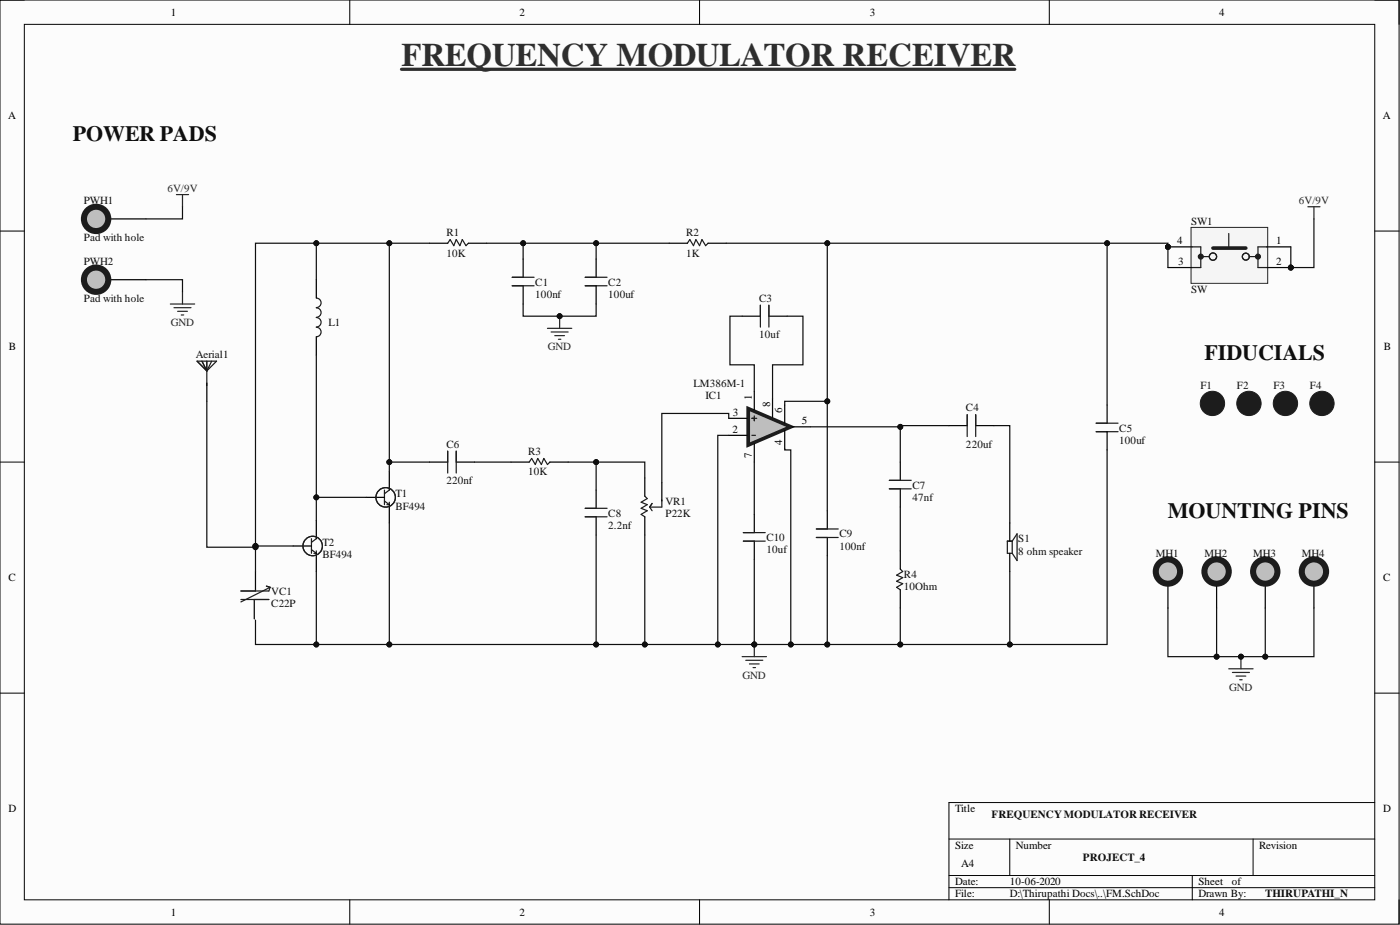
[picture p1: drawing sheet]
<svg xmlns="http://www.w3.org/2000/svg" width="292mm" height="193mm" viewBox="0 0 292 193" stroke-linecap="round" stroke-linejoin="round" font-family="sans-serif">
<defs><g id="words">
<text font-size="6.8" fill="#2e2e2e" x="83.8" y="13.7">FREQUENCY MODULATOR RECEIVER</text>
<g font-size="4.6" fill="#0e0e0e">
<text x="15.2" y="29.4">POWER PADS</text>
<text x="251.3" y="75.1">FIDUCIALS</text>
<text x="243.7" y="108.1">MOUNTING PINS</text>
</g>
<g font-size="2.3">
<text x="35.6" y="3.3">1</text>
<text x="108.4" y="3.3">2</text>
<text x="181.5" y="3.3">3</text>
<text x="254.3" y="3.3">4</text>
<text x="1.7" y="24.9">A</text>
<text x="288.5" y="24.9">A</text>
<text x="245.6" y="51">4</text>
<text x="266.3" y="51">1</text>
<text x="245.8" y="55.3">3</text>
<text x="266.3" y="55.3">2</text>
<text x="1.9" y="73.1">B</text>
<text x="288.7" y="73.1">B</text>
<text x="156.9" y="83.5" transform="rotate(-90 156.9 83.5)">1</text>
<text x="152.9" y="86.8">3</text>
<text x="160.7" y="85" transform="rotate(-90 160.7 85)">8</text>
<text x="163.2" y="86.3" transform="rotate(-90 163.2 86.3)">6</text>
<text x="167.3" y="88.5">5</text>
<text x="152.8" y="90.3">2</text>
<text x="156.9" y="95.6" transform="rotate(-90 156.9 95.6)">7</text>
<text x="163.2" y="92.9" transform="rotate(-90 163.2 92.9)">4</text>
<text x="1.8" y="121.3">C</text>
<text x="288.6" y="121.3">C</text>
<text x="1.8" y="169.5">D</text>
<text x="199.3" y="169.5">Title</text>
<text x="288.6" y="169.5">D</text>
<text x="199.3" y="177.1">Size</text>
<text x="212" y="177.1">Number</text>
<text x="262.7" y="177.1">Revision</text>
<text x="199.3" y="184.7">Date:</text>
<text x="200.5" y="180.9">A4</text>
<text x="210.7" y="184.7">10-06-2020</text>
<text x="250" y="184.7">Sheet</text>
<text x="257" y="184.7">of</text>
<text x="35.6" y="191">1</text>
<text x="108.4" y="191">2</text>
<text x="181.5" y="191">3</text>
<text x="199.3" y="187.2">File:</text>
<text x="210.7" y="187.2">D:\Thirupathi Docs\..\FM.SchDoc</text>
<text x="250" y="187.2">Drawn By:</text>
<text x="254.3" y="191">4</text>
</g>
<g font-size="2.3" fill="#262626">
<text x="34.9" y="40.1">6V/9V</text>
<text x="271" y="42.6">6V/9V</text>
<text x="35.6" y="68">GND</text>
<text x="114.3" y="73.1">GND</text>
<text x="154.9" y="141.6">GND</text>
<text x="256.5" y="144.1">GND</text>
</g>
<g font-size="2.3" fill="#0e0e0e">
<text x="17.5" y="42.6">PWH1</text>
<text x="248.5" y="46.9">SW1</text>
<text x="17.5" y="50.2">Pad with hole</text>
<text x="93.2" y="49.2">R1</text>
<text x="93.2" y="53.5">10K</text>
<text x="143.2" y="49.2">R2</text>
<text x="143.2" y="53.5">1K</text>
<text x="17.5" y="55.3">PWH2</text>
<text x="111.7" y="59.6">C1</text>
<text x="126.9" y="59.6">C2</text>
<text x="17.5" y="62.9">Pad with hole</text>
<text x="111.7" y="62.2">100nf</text>
<text x="126.9" y="62.2">100uf</text>
<text x="158.4" y="62.9">C3</text>
<text x="248.5" y="61.1">SW</text>
<text x="68.5" y="68">L1</text>
<text x="158.4" y="70.5">10uf</text>
<text x="40.9" y="74.6">Aerial1</text>
<text x="144.7" y="80.7">LM386M-1</text>
<text x="147.2" y="83.2">IC1</text>
<text x="250.4" y="81.1">F1</text>
<text x="258.1" y="81.1">F2</text>
<text x="265.7" y="81.1">F3</text>
<text x="273.3" y="81.1">F4</text>
<text x="201.5" y="85.7">C4</text>
<text x="93.2" y="93.4">C6</text>
<text x="110.2" y="94.9">R3</text>
<text x="201.5" y="93.4">220uf</text>
<text x="233.5" y="90.1">C5</text>
<text x="233.5" y="92.6">100uf</text>
<text x="93.2" y="101">220nf</text>
<text x="110.2" y="99.2">10K</text>
<text x="190.4" y="102">C7</text>
<text x="82.5" y="103.8">T1</text>
<text x="82.5" y="106.3">BF494</text>
<text x="126.9" y="107.8">C8</text>
<text x="138.8" y="105.3">VR1</text>
<text x="138.8" y="107.8">P22K</text>
<text x="190.4" y="104.5">47nf</text>
<text x="67.3" y="113.9">T2</text>
<text x="126.9" y="110.4">2.2nf</text>
<text x="159.9" y="112.9">C10</text>
<text x="175.1" y="112.1">C9</text>
<text x="212.5" y="113.1">S1</text>
<text x="67.3" y="116.4">BF494</text>
<text x="159.9" y="115.4">10uf</text>
<text x="175.1" y="114.7">100nf</text>
<text x="212.5" y="115.7">8 ohm speaker</text>
<text x="241.1" y="116.2">MH1</text>
<text x="251.3" y="116.2">MH2</text>
<text x="261.4" y="116.2">MH3</text>
<text x="271.6" y="116.2">MH4</text>
<text x="56.6" y="124">VC1</text>
<text x="188.6" y="120.5">R4</text>
<text x="188.6" y="123">10Ohm</text>
<text x="56.6" y="126.6">C22P</text>
<text x="206.9" y="170.7">FREQUENCYMODULATOR RECEIVER</text>
<text x="225.9" y="179.6">PROJECT_4</text>
<text x="264" y="187.2">THIRUPATHI_N</text>
</g>
</g></defs>
<path d="M0 0h291.9v192.8h-291.9z" fill-rule="evenodd" fill="#fcfcfc"/>
<path d="M0 0h291.9v192.8h-291.9z" fill="none" stroke="#000" stroke-width=".21"/>
<path d="M5.1 5.1h281.7v182.6h-281.7z" fill-rule="evenodd" fill="#fcfcfc"/>
<g fill="none" stroke="#000" stroke-width=".21">
<path d="M0 0h5.1M5.1 5.1h281.7v182.6h-281.7zM73 0v5.1M146 0v5.1M218.9 0v5.1M286.8 0h5.1v5.1M0 48.2h5.1M286.8 48.2h5.1M0 96.4h5.1M286.8 96.4h5.1M0 144.6h5.1M286.8 144.6h5.1"/>
<path d="M198 175h88.8M210.7 175v7.6M261.4 175v7.6M286.8 167.4h-88.8v20.3M73 187.7v5.1M146 187.7v5.1M198 182.6h88.8M198 185.2h88.8M218.9 187.7v5.1M248.8 182.6v5.1M291.9 187.7v5.1"/>
</g>
<path d="M156.1 85.2l8.9 3.8-8.9 3.8z" fill="#c0c0c0"/>
<path d="M156.1 85.2l8.9 3.8-8.9 3.8z" fill="none" stroke="#1c1c1c" stroke-width=".76"/>
<g fill="none" stroke="#000" stroke-width=".25">
<path d="M154.8 66h3.8M160.4 66h3.8M81.2 98.4v3.8M89.6 96.4h3.8M95.2 96.4h3.8M106.6 96.4h3.8M114.7 96.4h3.8M134.5 99.7v3.8M152 90.8h3.9M152 87.3h3.9M157.4 81.7v3.8M157.4 92.6v3.8"/>
<path d="M161.2 83.2v3.8M163.7 84.5v3.8M163.7 89.8v3.8M165.2 89h3.9M187.8 96.4v3.8M198 88.8h3.8M203.6 88.8h3.8M231 84.5v3.8M231 90.1v3.8M61.2 113.9h3.8M66 108.6v3.8M66 115.4v3.8"/>
<path d="M76.4 103.8h3.8M81.2 105.3v3.8M124.4 102.2v3.8M124.4 107.8v3.8M134.5 107.8v3.8M138.1 100.7v3.8M157.4 107.3v3.8M157.4 112.9v3.8M172.6 106.5v3.9M172.6 112.1v3.8M187.8 102v3.8M187.8 114.9v3.8"/>
<path d="M210.7 109.1v3.8M210.7 115.4v3.8M187.8 123v3.8"/>
</g>
<g fill="none" stroke="#1c1c1c" stroke-width=".25">
<path d="M158.6 63.7v4.5M160.4 63.7v4.5M93.4 94.1v4.6M95.2 94.1v4.6M110.4 96.4l.5-.8 .8 1.3 .5-1.3 .8 1.3 .5-1.3 .7 1.3 .5-.5M156.9 87.3h1M156.9 90.8h.7M157.4 86.8v1M201.8 86.5v4.6M203.6 86.5v4.6M228.7 88.3h4.6M228.7 90.1h4.6"/>
<path d="M65 112.4v3M65 114.7l1 .7M65.5 115.4h.5M66 112.4l-1 .7M66 114.9v.5M80.2 102.2v3.1M80.2 104.5l1 .8M80.7 105.3h.5M81.2 102.2l-1 .8M81.2 104.8v.5M122.1 106h4.6M122.1 107.8h4.6"/>
<path d="M134.5 103.5l.5 .5-1.2 .8 1.2 .5-1.2 .7 1.2 .5-1.2 .8 .7 .5M135.5 105.8l.6 .7M136.1 105l-.6 .8M138.1 104.3v1.5h-2.6M155.1 111.1h4.6M155.1 112.9h4.6M170.3 110.4h4.6M170.3 112.1h4.6M185.6 100.2h4.5M185.6 102h4.5M187.8 118.7l.5 .5-1.2 .8 1.2 .5-1.2 .8 1.2 .5-1.2 .7 .7 .5M211.2 112.9h-1v2.5h1"/>
<path d="M211.2 112.9v2.5M211.2 112.9l1-1.5v5.5l-1-1.5"/>
<circle cx="65.2" cy="113.9" r="2.03"/>
<circle cx="80.5" cy="103.8" r="2.03"/>
</g>
<circle cx="269.3" cy="55.8" r=".51" fill="#0e0e0e"/>
<circle cx="269.3" cy="55.8" r=".51" fill="none" stroke="#0e0e0e" stroke-width=".21"/>
<circle cx="243.7" cy="51.5" r=".51" fill="#0e0e0e"/>
<circle cx="243.7" cy="51.5" r=".51" fill="none" stroke="#0e0e0e" stroke-width=".21"/>
<path d="M248.5 47.4h16v11.7h-16z" fill-rule="evenodd" fill="#f5f5f5"/>
<path d="M248.5 47.4h16v11.7h-16z" fill="none" stroke="#262626" stroke-width=".21"/>
<path d="M264.2 51.5h5.1M264.2 55.8h5.1" fill="none" stroke="#000" stroke-width=".25"/>
<circle cx="269.3" cy="55.8" r=".51" fill="#0e0e0e"/>
<circle cx="269.3" cy="55.8" r=".51" fill="none" stroke="#0e0e0e" stroke-width=".21"/>
<path d="M243.7 55.8h5.1M243.7 51.5h5.1" fill="none" stroke="#000" stroke-width=".25"/>
<circle cx="243.7" cy="51.5" r=".51" fill="#0e0e0e"/>
<circle cx="243.7" cy="51.5" r=".51" fill="none" stroke="#0e0e0e" stroke-width=".21"/>
<path d="M248.8 51.5h1.7v4.3h-1.7M260.7 53.5h1.8M264.2 51.5h-1.7v4.3h1.7" fill="none" stroke="#1c1c1c" stroke-width=".25"/>
<circle cx="262.5" cy="53.5" r=".51" fill="#1c1c1c"/>
<g fill="none" stroke="#1c1c1c" stroke-width=".25">
<path d="M250.5 53.5h1.8"/>
<circle cx="262.5" cy="53.5" r=".51"/>
</g>
<circle cx="250.5" cy="53.5" r=".51" fill="#1c1c1c"/>
<g fill="none" stroke="#1c1c1c" stroke-width=".25">
<path d="M93.4 50.7l.5-.7 .8 1.2 .5-1.2 .7 1.2 .6-1.2 .7 1.2 .5-.5M106.9 57.8h4.5M106.9 59.6h4.5M122.1 57.8h4.6M122.1 59.6h4.6M143.4 50.7l.5-.7 .8 1.2 .5-1.2 .8 1.2 .5-1.2 .7 1.2 .5-.5M256.4 48.7v3.1M41.1 75.3h4.1l-2 2.1zM42.1 75.3l1.1 2.1M43.2 75.3v5.1M44.2 75.3l-1 2.1M66 62.2a.99 .99 0 0 1 1 1 .99 .99 0 0 1-1 1"/>
<path d="M66 64.2a.99 .99 0 0 1 1 1 .99 .99 0 0 1-1 1M66 66.2a.99 .99 0 0 1 1 1 .99 .99 0 0 1-1 1M66 68.3a.99 .99 0 0 1 1 1 .99 .99 0 0 1-1 1M50.3 125.1h5.8M53.1 125.1v.2M53.3 123v.3M55.6 122.3l.8 .2M56.4 122.5l-.3 .8h-5.8M56.4 122.5l-6.1 3.1"/>
<circle cx="250.5" cy="53.5" r=".51"/>
<circle cx="253.1" cy="53.5" r=".76"/>
<circle cx="259.9" cy="53.5" r=".72"/>
</g>
<path d="M253.1 51.8h6.8" fill="none" stroke="#1c1c1c" stroke-width=".76"/>
<g fill="none" stroke="#000" stroke-width=".25">
<path d="M66 58.4v3.8M89.6 50.7h3.8M97.7 50.7h3.8M109.1 54v3.8M109.1 59.6v3.8M124.4 54v3.8M124.4 59.6v3.8M139.6 50.7h3.8M147.7 50.7h3.8M43.2 79.9v3.8M66 70.3v3.8M53.3 119.2v3.8"/>
<path d="M53.1 125.3v3.8"/>
</g>
<path d="M114.2 68.5h5.1M115 69.3h3.5M115.7 70h2.1M116.5 70.8h.5M116.8 66v2.5" fill="none" stroke="#262626" stroke-width=".25"/>
<circle cx="116.8" cy="66" r=".51" fill="#0e0e0e"/>
<circle cx="116.8" cy="66" r=".51" fill="none" stroke="#0e0e0e" stroke-width=".21"/>
<path d="M272.9 43.1h2.5M274.1 43.1v2.6M154.8 137h5.1M155.6 137.7h3.6M156.4 138.5h2M157.1 139.3h.5M157.4 134.5v2.5" fill="none" stroke="#262626" stroke-width=".25"/>
<circle cx="157.4" cy="134.5" r=".51" fill="#0e0e0e"/>
<circle cx="157.4" cy="134.5" r=".51" fill="none" stroke="#0e0e0e" stroke-width=".21"/>
<circle cx="253" cy="84.2" r="2.54" fill="#1c1c1c"/>
<circle cx="253" cy="84.2" r="2.54" fill="none" stroke="#1c1c1c" stroke-width=".21"/>
<circle cx="260.6" cy="84.2" r="2.54" fill="#1c1c1c"/>
<circle cx="260.6" cy="84.2" r="2.54" fill="none" stroke="#1c1c1c" stroke-width=".21"/>
<circle cx="268.2" cy="84.2" r="2.54" fill="#1c1c1c"/>
<circle cx="268.2" cy="84.2" r="2.54" fill="none" stroke="#1c1c1c" stroke-width=".21"/>
<circle cx="275.8" cy="84.2" r="2.54" fill="#1c1c1c"/>
<circle cx="275.8" cy="84.2" r="2.54" fill="none" stroke="#1c1c1c" stroke-width=".21"/>
<path d="M243.7 121.8v5" fill="none" stroke="#000" stroke-width=".25"/>
<circle cx="243.7" cy="119.2" r="2.54" fill="#c0c0c0"/>
<circle cx="243.7" cy="119.2" r="2.54" fill="none" stroke="#1c1c1c" stroke-width="1.3"/>
<path d="M253.8 121.8v5" fill="none" stroke="#000" stroke-width=".25"/>
<circle cx="253.8" cy="119.2" r="2.54" fill="#c0c0c0"/>
<circle cx="253.8" cy="119.2" r="2.54" fill="none" stroke="#1c1c1c" stroke-width="1.3"/>
<path d="M264 121.8v5" fill="none" stroke="#000" stroke-width=".25"/>
<circle cx="264" cy="119.2" r="2.54" fill="#c0c0c0"/>
<circle cx="264" cy="119.2" r="2.54" fill="none" stroke="#1c1c1c" stroke-width="1.3"/>
<path d="M274.1 121.8v5" fill="none" stroke="#000" stroke-width=".25"/>
<circle cx="274.1" cy="119.2" r="2.54" fill="#c0c0c0"/>
<circle cx="274.1" cy="119.2" r="2.54" fill="none" stroke="#1c1c1c" stroke-width="1.3"/>
<path d="M256.4 139.5h5M258.9 137v2.5M257.1 140.3h3.6M257.9 141h2M258.7 141.8h.5" fill="none" stroke="#262626" stroke-width=".25"/>
<circle cx="258.9" cy="137" r=".51" fill="#0e0e0e"/>
<circle cx="258.9" cy="137" r=".51" fill="none" stroke="#0e0e0e" stroke-width=".21"/>
<path d="M22.8 45.7h7.7" fill="none" stroke="#000" stroke-width=".25"/>
<circle cx="20.1" cy="45.7" r="2.54" fill="#c0c0c0"/>
<circle cx="20.1" cy="45.7" r="2.54" fill="none" stroke="#1c1c1c" stroke-width="1.3"/>
<path d="M36.8 40.6h2.5M38.1 40.6v2.5" fill="none" stroke="#262626" stroke-width=".25"/>
<path d="M22.8 58.4h7.7" fill="none" stroke="#000" stroke-width=".25"/>
<circle cx="20.1" cy="58.4" r="2.54" fill="#c0c0c0"/>
<circle cx="20.1" cy="58.4" r="2.54" fill="none" stroke="#1c1c1c" stroke-width="1.3"/>
<path d="M35.5 63.4h5.1M36.3 64.2h3.6M37.1 64.9h2M37.8 65.7h.5M38.1 60.9v2.5" fill="none" stroke="#262626" stroke-width=".25"/>
<path d="M83.8 14.5h127.9" fill="none" stroke="#2e2e2e" stroke-width=".68"/>
<path d="M253.8 126.8v10.2" fill="none" stroke="#0e0e0e" stroke-width=".25"/>
<circle cx="253.8" cy="137" r=".51" fill="#0e0e0e"/>
<circle cx="253.8" cy="137" r=".51" fill="none" stroke="#0e0e0e" stroke-width=".21"/>
<path d="M30.5 58.4h7.6v2.5M38.1 43.1v2.6h-7.6M43.2 83.7v30.5h10.1v-.3" fill="none" stroke="#0e0e0e" stroke-width=".25"/>
<circle cx="53.3" cy="114.2" r=".51" fill="#0e0e0e"/>
<circle cx="53.3" cy="114.2" r=".51" fill="none" stroke="#0e0e0e" stroke-width=".21"/>
<circle cx="53.3" cy="113.9" r=".51" fill="#0e0e0e"/>
<circle cx="53.3" cy="113.9" r=".51" fill="none" stroke="#0e0e0e" stroke-width=".21"/>
<path d="M53.3 129.4v5.1h12.7" fill="none" stroke="#0e0e0e" stroke-width=".25"/>
<circle cx="66" cy="134.5" r=".51" fill="#0e0e0e"/>
<circle cx="66" cy="134.5" r=".51" fill="none" stroke="#0e0e0e" stroke-width=".21"/>
<path d="M53.3 113.9h7.9" fill="none" stroke="#0e0e0e" stroke-width=".25"/>
<circle cx="53.3" cy="113.9" r=".51" fill="#0e0e0e"/>
<circle cx="53.3" cy="113.9" r=".51" fill="none" stroke="#0e0e0e" stroke-width=".21"/>
<path d="M66 50.7h-12.7v63.2" fill="none" stroke="#0e0e0e" stroke-width=".25"/>
<circle cx="53.3" cy="113.9" r=".51" fill="#0e0e0e"/>
<circle cx="53.3" cy="113.9" r=".51" fill="none" stroke="#0e0e0e" stroke-width=".21"/>
<circle cx="66" cy="50.7" r=".51" fill="#0e0e0e"/>
<circle cx="66" cy="50.7" r=".51" fill="none" stroke="#0e0e0e" stroke-width=".21"/>
<path d="M231 93.9v40.6h-165v-15.3" fill="none" stroke="#0e0e0e" stroke-width=".25"/>
<circle cx="210.7" cy="134.5" r=".51" fill="#0e0e0e"/>
<circle cx="210.7" cy="134.5" r=".51" fill="none" stroke="#0e0e0e" stroke-width=".21"/>
<circle cx="187.8" cy="134.5" r=".51" fill="#0e0e0e"/>
<circle cx="187.8" cy="134.5" r=".51" fill="none" stroke="#0e0e0e" stroke-width=".21"/>
<circle cx="172.6" cy="134.5" r=".51" fill="#0e0e0e"/>
<circle cx="172.6" cy="134.5" r=".51" fill="none" stroke="#0e0e0e" stroke-width=".21"/>
<circle cx="165" cy="134.5" r=".51" fill="#0e0e0e"/>
<circle cx="165" cy="134.5" r=".51" fill="none" stroke="#0e0e0e" stroke-width=".21"/>
<circle cx="157.4" cy="134.5" r=".51" fill="#0e0e0e"/>
<circle cx="157.4" cy="134.5" r=".51" fill="none" stroke="#0e0e0e" stroke-width=".21"/>
<circle cx="149.8" cy="134.5" r=".51" fill="#0e0e0e"/>
<circle cx="149.8" cy="134.5" r=".51" fill="none" stroke="#0e0e0e" stroke-width=".21"/>
<circle cx="134.5" cy="134.5" r=".51" fill="#0e0e0e"/>
<circle cx="134.5" cy="134.5" r=".51" fill="none" stroke="#0e0e0e" stroke-width=".21"/>
<circle cx="124.4" cy="134.5" r=".51" fill="#0e0e0e"/>
<circle cx="124.4" cy="134.5" r=".51" fill="none" stroke="#0e0e0e" stroke-width=".21"/>
<circle cx="81.2" cy="134.5" r=".51" fill="#0e0e0e"/>
<circle cx="81.2" cy="134.5" r=".51" fill="none" stroke="#0e0e0e" stroke-width=".21"/>
<circle cx="66" cy="134.5" r=".51" fill="#0e0e0e"/>
<circle cx="66" cy="134.5" r=".51" fill="none" stroke="#0e0e0e" stroke-width=".21"/>
<path d="M76.4 103.8h-10.4v4.8" fill="none" stroke="#0e0e0e" stroke-width=".25"/>
<circle cx="66" cy="103.8" r=".51" fill="#0e0e0e"/>
<circle cx="66" cy="103.8" r=".51" fill="none" stroke="#0e0e0e" stroke-width=".21"/>
<path d="M81.2 50.7h-15.2v7.7" fill="none" stroke="#0e0e0e" stroke-width=".25"/>
<circle cx="66" cy="50.7" r=".51" fill="#0e0e0e"/>
<circle cx="66" cy="50.7" r=".51" fill="none" stroke="#0e0e0e" stroke-width=".21"/>
<circle cx="81.2" cy="50.7" r=".51" fill="#0e0e0e"/>
<circle cx="81.2" cy="50.7" r=".51" fill="none" stroke="#0e0e0e" stroke-width=".21"/>
<path d="M89.6 96.4h-8.4v2" fill="none" stroke="#0e0e0e" stroke-width=".25"/>
<circle cx="81.2" cy="96.4" r=".51" fill="#0e0e0e"/>
<circle cx="81.2" cy="96.4" r=".51" fill="none" stroke="#0e0e0e" stroke-width=".21"/>
<path d="M89.6 50.7h-8.4v45.7" fill="none" stroke="#0e0e0e" stroke-width=".25"/>
<circle cx="81.2" cy="96.4" r=".51" fill="#0e0e0e"/>
<circle cx="81.2" cy="96.4" r=".51" fill="none" stroke="#0e0e0e" stroke-width=".21"/>
<circle cx="81.2" cy="50.7" r=".51" fill="#0e0e0e"/>
<circle cx="81.2" cy="50.7" r=".51" fill="none" stroke="#0e0e0e" stroke-width=".21"/>
<path d="M101.5 50.7h38.1M99 96.4h7.6" fill="none" stroke="#0e0e0e" stroke-width=".25"/>
<circle cx="109.1" cy="50.7" r=".51" fill="#0e0e0e"/>
<circle cx="109.1" cy="50.7" r=".51" fill="none" stroke="#0e0e0e" stroke-width=".21"/>
<circle cx="124.4" cy="50.7" r=".51" fill="#0e0e0e"/>
<circle cx="124.4" cy="50.7" r=".51" fill="none" stroke="#0e0e0e" stroke-width=".21"/>
<path d="M109.1 63.4v2.6h15.3v-2.6" fill="none" stroke="#0e0e0e" stroke-width=".25"/>
<circle cx="116.8" cy="66" r=".51" fill="#0e0e0e"/>
<circle cx="116.8" cy="66" r=".51" fill="none" stroke="#0e0e0e" stroke-width=".21"/>
<path d="M118.5 96.4h16v3.3" fill="none" stroke="#0e0e0e" stroke-width=".25"/>
<circle cx="124.4" cy="96.4" r=".51" fill="#0e0e0e"/>
<circle cx="124.4" cy="96.4" r=".51" fill="none" stroke="#0e0e0e" stroke-width=".21"/>
<path d="M152 87.3v-1h-13.9v14.4M152 90.8h-2.2v43.7" fill="none" stroke="#0e0e0e" stroke-width=".25"/>
<circle cx="149.8" cy="134.5" r=".51" fill="#0e0e0e"/>
<circle cx="149.8" cy="134.5" r=".51" fill="none" stroke="#0e0e0e" stroke-width=".21"/>
<path d="M151.5 50.7h21.1v33" fill="none" stroke="#0e0e0e" stroke-width=".25"/>
<circle cx="172.6" cy="83.7" r=".51" fill="#0e0e0e"/>
<circle cx="172.6" cy="83.7" r=".51" fill="none" stroke="#0e0e0e" stroke-width=".21"/>
<circle cx="172.6" cy="50.7" r=".51" fill="#0e0e0e"/>
<circle cx="172.6" cy="50.7" r=".51" fill="none" stroke="#0e0e0e" stroke-width=".21"/>
<path d="M154.8 66h-2.5v10.1h5.1v5.6M164.2 66h3.3v10.1h-6.3v7.1M163.7 93.6v.3h1.3v40.6" fill="none" stroke="#0e0e0e" stroke-width=".25"/>
<circle cx="165" cy="134.5" r=".51" fill="#0e0e0e"/>
<circle cx="165" cy="134.5" r=".51" fill="none" stroke="#0e0e0e" stroke-width=".21"/>
<path d="M163.7 84.5v-.8h8.9v22.8" fill="none" stroke="#0e0e0e" stroke-width=".25"/>
<circle cx="172.6" cy="83.7" r=".51" fill="#0e0e0e"/>
<circle cx="172.6" cy="83.7" r=".51" fill="none" stroke="#0e0e0e" stroke-width=".21"/>
<path d="M169.1 89h18.7v7.4" fill="none" stroke="#0e0e0e" stroke-width=".25"/>
<circle cx="187.8" cy="89" r=".51" fill="#0e0e0e"/>
<circle cx="187.8" cy="89" r=".51" fill="none" stroke="#0e0e0e" stroke-width=".21"/>
<path d="M172.6 50.7h71.1v5.1" fill="none" stroke="#0e0e0e" stroke-width=".25"/>
<circle cx="172.6" cy="50.7" r=".51" fill="#0e0e0e"/>
<circle cx="172.6" cy="50.7" r=".51" fill="none" stroke="#0e0e0e" stroke-width=".21"/>
<circle cx="231" cy="50.7" r=".51" fill="#0e0e0e"/>
<circle cx="231" cy="50.7" r=".51" fill="none" stroke="#0e0e0e" stroke-width=".21"/>
<circle cx="243.7" cy="51.5" r=".51" fill="#0e0e0e"/>
<circle cx="243.7" cy="51.5" r=".51" fill="none" stroke="#0e0e0e" stroke-width=".21"/>
<path d="M198 88.8h-10.2v.2" fill="none" stroke="#0e0e0e" stroke-width=".25"/>
<circle cx="187.8" cy="89" r=".51" fill="#0e0e0e"/>
<circle cx="187.8" cy="89" r=".51" fill="none" stroke="#0e0e0e" stroke-width=".21"/>
<path d="M207.4 88.8h3.3v20.3M243.7 126.8v10.2h30.4v-10.2" fill="none" stroke="#0e0e0e" stroke-width=".25"/>
<circle cx="253.8" cy="137" r=".51" fill="#0e0e0e"/>
<circle cx="253.8" cy="137" r=".51" fill="none" stroke="#0e0e0e" stroke-width=".21"/>
<circle cx="258.9" cy="137" r=".51" fill="#0e0e0e"/>
<circle cx="258.9" cy="137" r=".51" fill="none" stroke="#0e0e0e" stroke-width=".21"/>
<circle cx="264" cy="137" r=".51" fill="#0e0e0e"/>
<circle cx="264" cy="137" r=".51" fill="none" stroke="#0e0e0e" stroke-width=".21"/>
<path d="M274.1 45.7v10.1h-4.8v-4.3" fill="none" stroke="#0e0e0e" stroke-width=".25"/>
<circle cx="269.3" cy="55.8" r=".51" fill="#0e0e0e"/>
<circle cx="269.3" cy="55.8" r=".51" fill="none" stroke="#0e0e0e" stroke-width=".21"/>
<path d="M53.3 114.2v5" fill="none" stroke="#0e0e0e" stroke-width=".25"/>
<circle cx="53.3" cy="114.2" r=".51" fill="#0e0e0e"/>
<circle cx="53.3" cy="114.2" r=".51" fill="none" stroke="#0e0e0e" stroke-width=".21"/>
<path d="M66 74.1v29.7" fill="none" stroke="#0e0e0e" stroke-width=".25"/>
<circle cx="66" cy="103.8" r=".51" fill="#0e0e0e"/>
<circle cx="66" cy="103.8" r=".51" fill="none" stroke="#0e0e0e" stroke-width=".21"/>
<path d="M81.2 109.1v25.4" fill="none" stroke="#0e0e0e" stroke-width=".25"/>
<circle cx="81.2" cy="134.5" r=".51" fill="#0e0e0e"/>
<circle cx="81.2" cy="134.5" r=".51" fill="none" stroke="#0e0e0e" stroke-width=".21"/>
<path d="M109.1 50.7v3.3" fill="none" stroke="#0e0e0e" stroke-width=".25"/>
<circle cx="109.1" cy="50.7" r=".51" fill="#0e0e0e"/>
<circle cx="109.1" cy="50.7" r=".51" fill="none" stroke="#0e0e0e" stroke-width=".21"/>
<path d="M124.4 111.6v22.9" fill="none" stroke="#0e0e0e" stroke-width=".25"/>
<circle cx="124.4" cy="134.5" r=".51" fill="#0e0e0e"/>
<circle cx="124.4" cy="134.5" r=".51" fill="none" stroke="#0e0e0e" stroke-width=".21"/>
<path d="M124.4 96.4v5.8" fill="none" stroke="#0e0e0e" stroke-width=".25"/>
<circle cx="124.4" cy="96.4" r=".51" fill="#0e0e0e"/>
<circle cx="124.4" cy="96.4" r=".51" fill="none" stroke="#0e0e0e" stroke-width=".21"/>
<path d="M124.4 50.7v3.3" fill="none" stroke="#0e0e0e" stroke-width=".25"/>
<circle cx="124.4" cy="50.7" r=".51" fill="#0e0e0e"/>
<circle cx="124.4" cy="50.7" r=".51" fill="none" stroke="#0e0e0e" stroke-width=".21"/>
<path d="M134.5 111.6v22.9" fill="none" stroke="#0e0e0e" stroke-width=".25"/>
<circle cx="134.5" cy="134.5" r=".51" fill="#0e0e0e"/>
<circle cx="134.5" cy="134.5" r=".51" fill="none" stroke="#0e0e0e" stroke-width=".21"/>
<path d="M157.4 116.7v17.8" fill="none" stroke="#0e0e0e" stroke-width=".25"/>
<circle cx="157.4" cy="134.5" r=".51" fill="#0e0e0e"/>
<circle cx="157.4" cy="134.5" r=".51" fill="none" stroke="#0e0e0e" stroke-width=".21"/>
<path d="M157.4 96.4v10.9M172.6 115.9v18.6" fill="none" stroke="#0e0e0e" stroke-width=".25"/>
<circle cx="172.6" cy="134.5" r=".51" fill="#0e0e0e"/>
<circle cx="172.6" cy="134.5" r=".51" fill="none" stroke="#0e0e0e" stroke-width=".21"/>
<path d="M187.8 126.8v7.7" fill="none" stroke="#0e0e0e" stroke-width=".25"/>
<circle cx="187.8" cy="134.5" r=".51" fill="#0e0e0e"/>
<circle cx="187.8" cy="134.5" r=".51" fill="none" stroke="#0e0e0e" stroke-width=".21"/>
<path d="M187.8 105.8v9.1M210.7 119.2v15.3" fill="none" stroke="#0e0e0e" stroke-width=".25"/>
<circle cx="210.7" cy="134.5" r=".51" fill="#0e0e0e"/>
<circle cx="210.7" cy="134.5" r=".51" fill="none" stroke="#0e0e0e" stroke-width=".21"/>
<path d="M231 50.7v33.8" fill="none" stroke="#0e0e0e" stroke-width=".25"/>
<circle cx="231" cy="50.7" r=".51" fill="#0e0e0e"/>
<circle cx="231" cy="50.7" r=".51" fill="none" stroke="#0e0e0e" stroke-width=".21"/>
<path d="M264 126.8v10.2" fill="none" stroke="#0e0e0e" stroke-width=".25"/>
<circle cx="264" cy="137" r=".51" fill="#0e0e0e"/>
<circle cx="264" cy="137" r=".51" fill="none" stroke="#0e0e0e" stroke-width=".21"/>
<use href="#words"/>
</svg>
